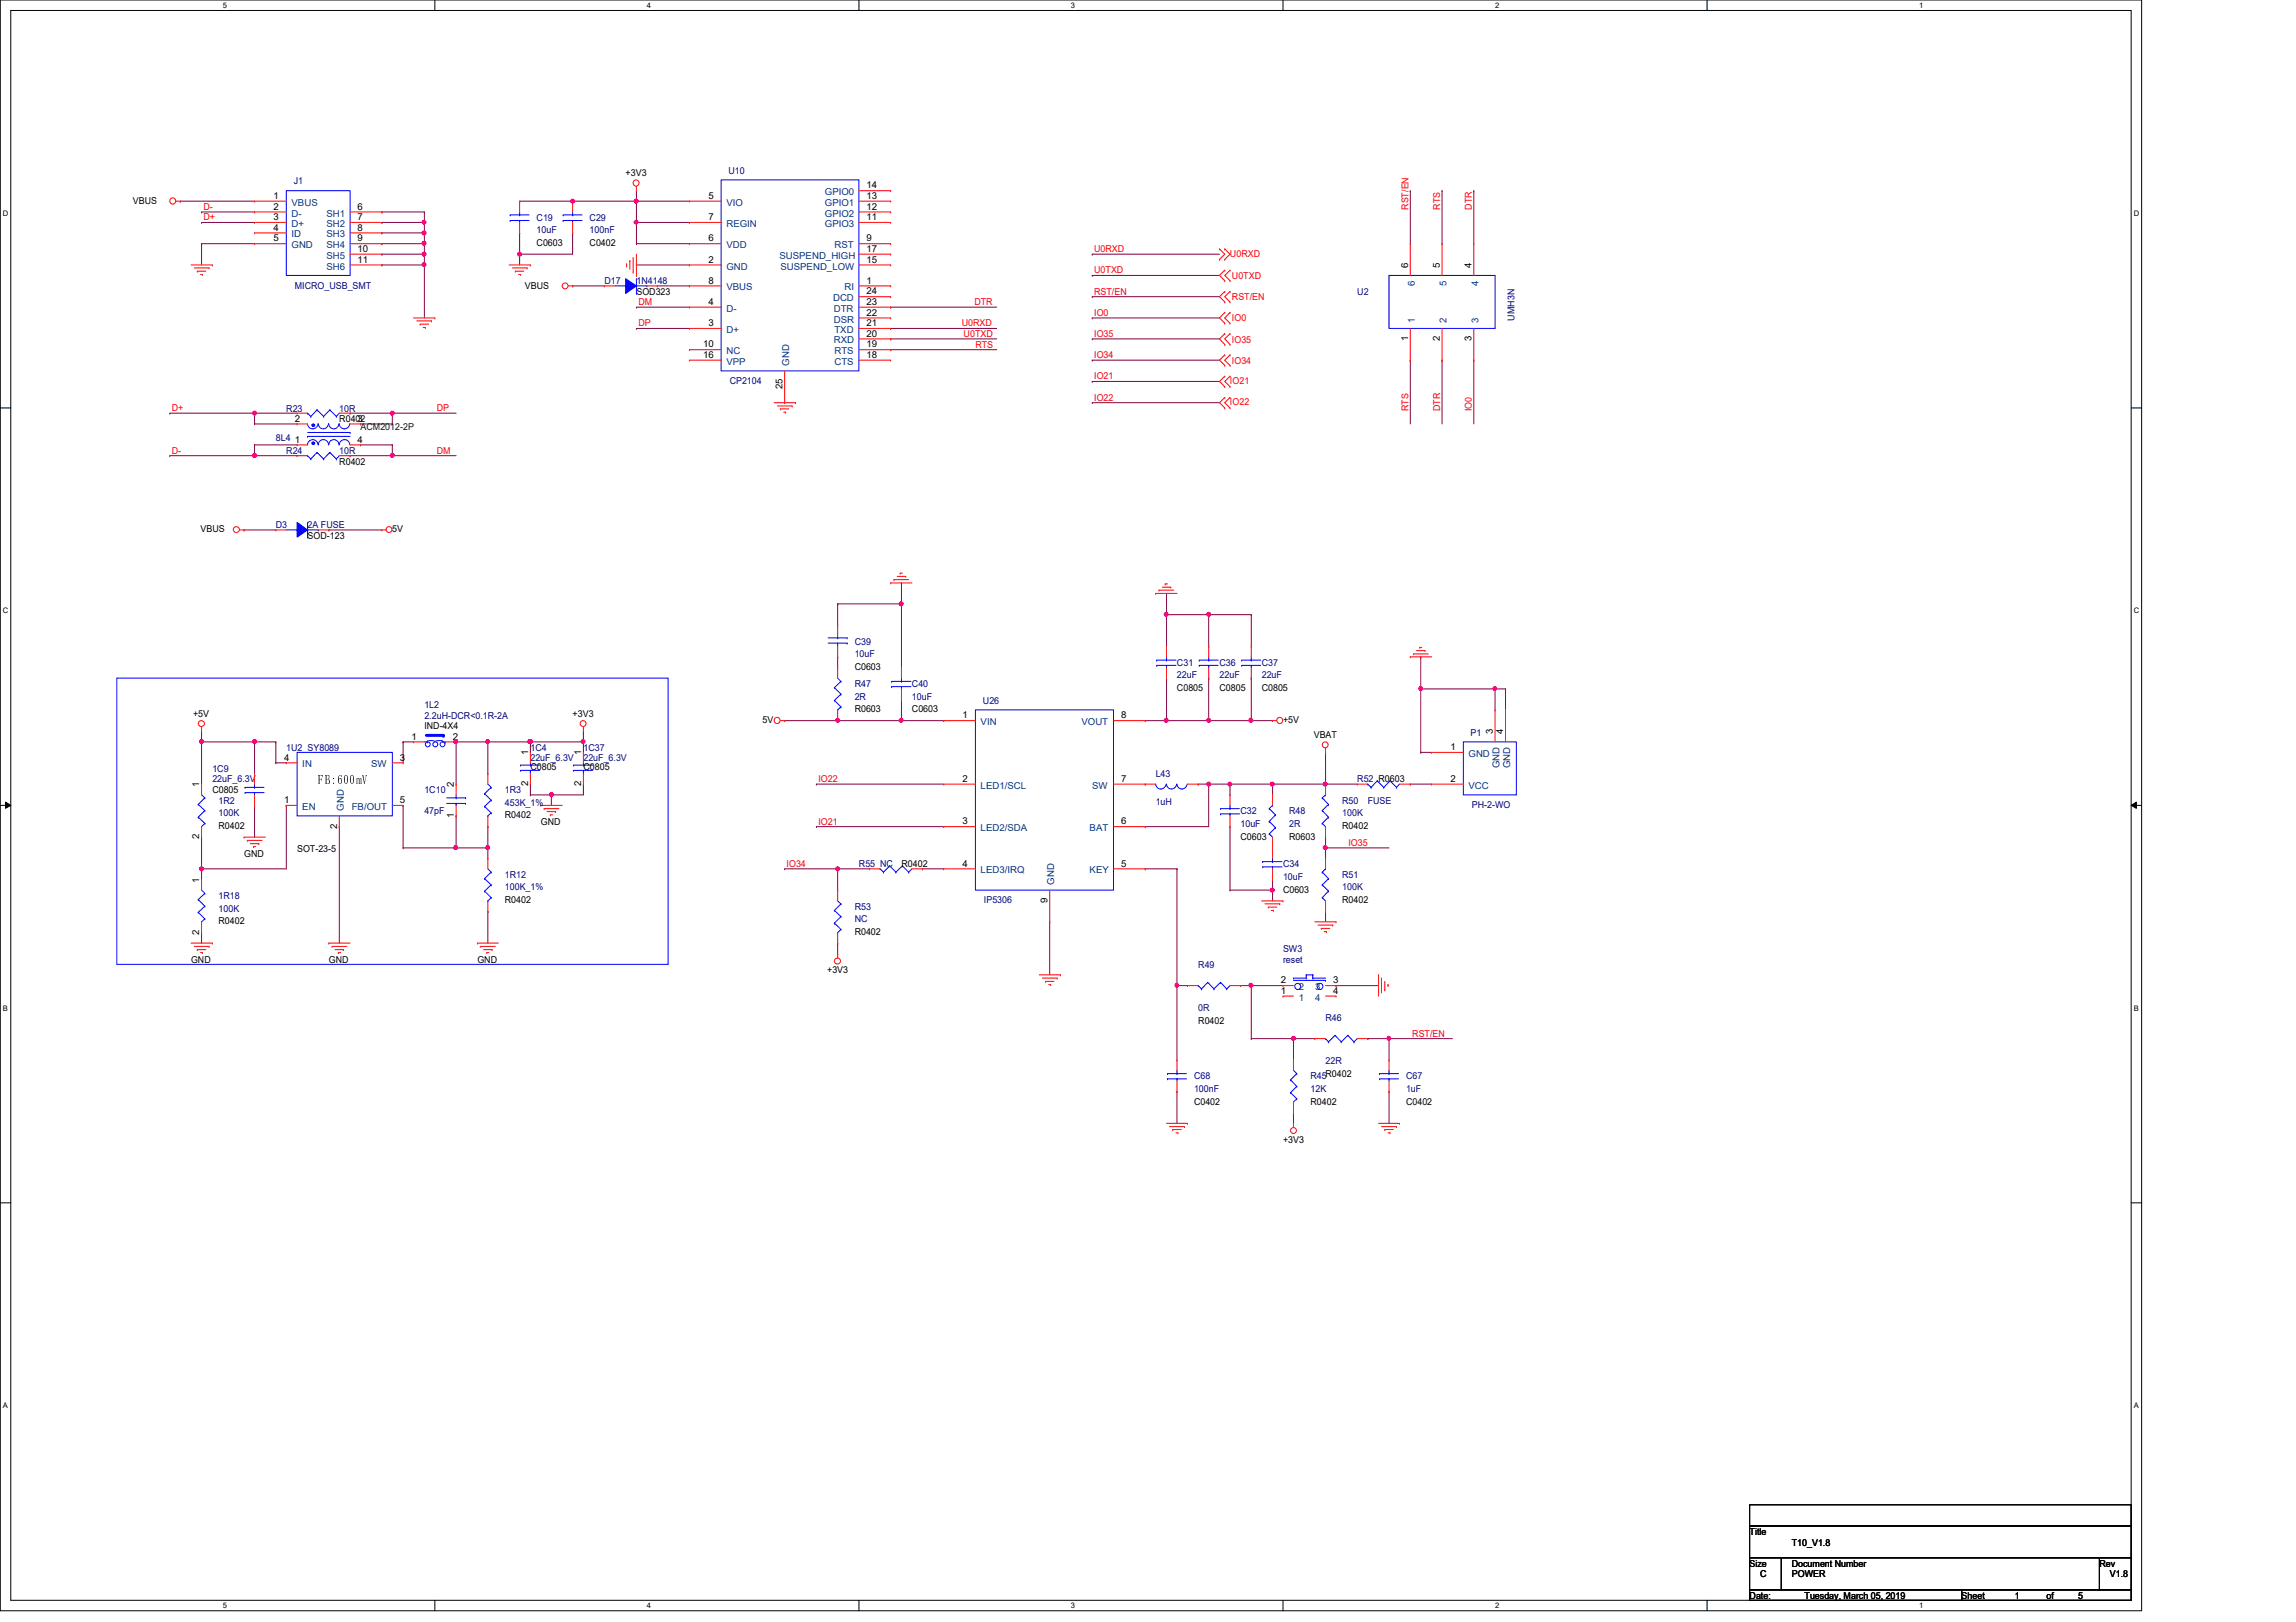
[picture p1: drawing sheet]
<svg xmlns="http://www.w3.org/2000/svg" width="297mm" height="210mm" viewBox="0 0 297 210" stroke-linecap="round" stroke-linejoin="round" font-family="sans-serif">
<defs><g id="words">
<text font-size="1.6" x="41.2" y="101.5">FB:600mV</text>
<g font-size="1.2" fill="#00007f">
<text x="38" y="23.9">J1</text>
<text x="94.2" y="22.5">U10</text>
<text x="69.4" y="28.6">C19</text>
<text x="76.3" y="28.6">C29</text>
<text x="69.4" y="30.2">10uF</text>
<text x="76.3" y="30.2">100nF</text>
<text x="38.1" y="37.3">MICRO_USB_SMT</text>
<text x="78.2" y="36.8">D17</text>
<text x="82.3" y="36.8">1N4148</text>
<text x="175.6" y="38.1">U2</text>
<text x="195.9" y="41.5" transform="rotate(-90 195.9 41.5)">UMH3N</text>
<text x="37" y="53.3">R23</text>
<text x="43.9" y="53.3">10R</text>
<text x="94.4" y="49.7">CP2104</text>
<text x="35.7" y="57.1">8L4</text>
<text x="37" y="58.7">R24</text>
<text x="43.9" y="58.7">10R</text>
<text x="35.7" y="68.3">D3</text>
<text x="39.8" y="68.3">2A FUSE</text>
<text x="110.6" y="83.4">C39</text>
<text x="110.6" y="85">10uF</text>
<text x="110.6" y="88.9">R47</text>
<text x="118" y="88.9">C40</text>
<text x="152.3" y="86.1">C31</text>
<text x="152.3" y="87.8">22uF</text>
<text x="157.8" y="86.1">C36</text>
<text x="157.8" y="87.8">22uF</text>
<text x="163.2" y="86.1">C37</text>
<text x="163.2" y="87.8">22uF</text>
<text x="54.9" y="91.7">1L2</text>
<text x="54.9" y="93">2.2uH-DCR&lt;0.1R-2A</text>
<text x="110.6" y="90.6">2R</text>
<text x="118" y="90.6">10uF</text>
<text x="127.2" y="91.1">U26</text>
<text x="190.2" y="95.2">P1</text>
<text x="27.5" y="99.9">1C9</text>
<text x="27.5" y="101.3">22uF_6.3V</text>
<text x="37" y="97.2">1U2 SY8089</text>
<text x="68.6" y="97.2">1C4</text>
<text x="68.6" y="98.5">22uF_6.3V</text>
<text x="75.5" y="97.2">1C37</text>
<text x="75.5" y="98.5">22uF_6.3V</text>
<text x="149.5" y="100.6">L43</text>
<text x="175.6" y="101.3">R52 R0603</text>
<text x="28.3" y="104">1R2</text>
<text x="28.3" y="105.6">100K</text>
<text x="54.9" y="102.6">1C10</text>
<text x="54.9" y="105.4">47pF</text>
<text x="65.3" y="102.6">1R3</text>
<text x="65.3" y="104.3">453K_1%</text>
<text x="149.5" y="104.1">1uH</text>
<text x="160.5" y="105.4">C32</text>
<text x="160.5" y="107">10uF</text>
<text x="166.8" y="105.4">R48</text>
<text x="166.8" y="107">2R</text>
<text x="173.6" y="104">R50</text>
<text x="173.6" y="105.6">100K</text>
<text x="177" y="104">FUSE</text>
<text x="190.4" y="104.6">PH-2-WO</text>
<text x="65.3" y="113.6">1R12</text>
<text x="111.1" y="112.2">R55 NC</text>
<text x="166" y="112.2">C34</text>
<text x="166" y="113.9">10uF</text>
<text x="173.6" y="113.6">R51</text>
<text x="28.3" y="116.3">1R18</text>
<text x="28.3" y="118">100K</text>
<text x="65.3" y="115.2">100K_1%</text>
<text x="110.6" y="117.7">R53</text>
<text x="110.6" y="119.3">NC</text>
<text x="127.3" y="116.9">IP5306</text>
<text x="173.6" y="115.2">100K</text>
<text x="155" y="125.3">R49</text>
<text x="166" y="124.6">reset</text>
<text x="166" y="123.2">SW3</text>
<text x="155" y="130.9">0R</text>
<text x="171.5" y="132.1">R46</text>
<text x="171.5" y="137.8">22R</text>
<text x="154.5" y="139.7">C68</text>
<text x="154.5" y="141.3">100nF</text>
<text x="169.5" y="139.7">R45R0402</text>
<text x="169.5" y="141.3">12K</text>
<text x="181.9" y="139.7">C67</text>
<text x="181.9" y="141.3">1uF</text>
</g>
<g font-size="1.2">
<text x="80.9" y="22.8">+3V3</text>
<text x="17.2" y="26.4">VBUS</text>
<text x="35.4" y="25.7">1</text>
<text x="35.4" y="27.1">2</text>
<text x="35.4" y="28.5">3</text>
<text x="35.4" y="29.8">4</text>
<text x="46.3" y="27.1">6</text>
<text x="46.3" y="28.5">7</text>
<text x="46.3" y="29.8">8</text>
<text x="91.6" y="25.7">5</text>
<text x="91.6" y="28.5">7</text>
<text x="112.1" y="24.4">14</text>
<text x="112.1" y="25.7">13</text>
<text x="112.1" y="27.1">12</text>
<text x="112.1" y="28.5">11</text>
<text x="35.4" y="31.2">5</text>
<text x="46.3" y="31.2">9</text>
<text x="46.3" y="32.6">10</text>
<text x="46.3" y="34">11</text>
<text x="69.4" y="31.8">C0603</text>
<text x="76.3" y="31.8">C0402</text>
<text x="91.6" y="31.2">6</text>
<text x="91.6" y="34">2</text>
<text x="112.1" y="31.2">9</text>
<text x="112.1" y="32.6">17</text>
<text x="112.1" y="34">15</text>
<text x="182.2" y="34.7" transform="rotate(-90 182.2 34.7)">6</text>
<text x="186.3" y="34.7" transform="rotate(-90 186.3 34.7)">5</text>
<text x="190.4" y="34.7" transform="rotate(-90 190.4 34.7)">4</text>
<text x="67.9" y="37.3">VBUS</text>
<text x="82.3" y="38.1">SOD323</text>
<text x="91.6" y="36.7">8</text>
<text x="91.6" y="39.5">4</text>
<text x="112.1" y="36.7">1</text>
<text x="112.1" y="38.1">24</text>
<text x="112.1" y="39.5">23</text>
<text x="112.1" y="40.9">22</text>
<text x="91" y="46.3">16</text>
<text x="91" y="45">10</text>
<text x="91.6" y="42.2">3</text>
<text x="112.1" y="42.2">21</text>
<text x="112.1" y="43.6">20</text>
<text x="112.1" y="45">19</text>
<text x="112.1" y="46.3">18</text>
<text x="182.2" y="44.2" transform="rotate(-90 182.2 44.2)">1</text>
<text x="186.3" y="44.2" transform="rotate(-90 186.3 44.2)">2</text>
<text x="190.4" y="44.2" transform="rotate(-90 190.4 44.2)">3</text>
<text x="101.2" y="50.3" transform="rotate(-90 101.2 50.3)">25</text>
<text x="38.1" y="57.3">1</text>
<text x="38.1" y="54.6">2</text>
<text x="43.9" y="54.6">R0402</text>
<text x="46.3" y="57.3">4</text>
<text x="46.3" y="54.6">3</text>
<text x="43.9" y="60.1">R0402</text>
<text x="25.9" y="68.9">VBUS</text>
<text x="39.8" y="69.7">SOD-123</text>
<text x="50.8" y="68.9">5V</text>
<text x="110.6" y="86.7">C0603</text>
<text x="152.3" y="89.5">C0805</text>
<text x="157.8" y="89.5">C0805</text>
<text x="163.2" y="89.5">C0805</text>
<text x="25" y="92.8">+5V</text>
<text x="53.3" y="95.7">1</text>
<text x="54.9" y="94.4">IND-4X4</text>
<text x="58.6" y="95.7">2</text>
<text x="74.1" y="92.8">+3V3</text>
<text x="98.6" y="93.6">5V</text>
<text x="110.6" y="92.2">R0603</text>
<text x="118" y="92.2">C0603</text>
<text x="124.5" y="93">1</text>
<text x="145" y="93">8</text>
<text x="166" y="93.6">+5V</text>
<text x="170" y="95.5">VBAT</text>
<text x="193.1" y="95" transform="rotate(-90 193.1 95)">3</text>
<text x="194.5" y="95" transform="rotate(-90 194.5 95)">4</text>
<text x="25.8" y="101.9" transform="rotate(-90 25.8 101.9)">1</text>
<text x="36.8" y="98.4">4</text>
<text x="51.7" y="98.4">3</text>
<text x="58.7" y="101.9" transform="rotate(-90 58.7 101.9)">2</text>
<text x="68.3" y="101.8" transform="rotate(-90 68.3 101.8)">2</text>
<text x="68.3" y="97.7" transform="rotate(-90 68.3 97.7)">1</text>
<text x="68.6" y="99.6">C0805</text>
<text x="75.2" y="101.8" transform="rotate(-90 75.2 101.8)">2</text>
<text x="75.2" y="97.7" transform="rotate(-90 75.2 97.7)">1</text>
<text x="75.5" y="99.6">C0805</text>
<text x="124.5" y="101.2">2</text>
<text x="145" y="101.2">7</text>
<text x="187.7" y="97.1">1</text>
<text x="187.7" y="101.2">2</text>
<text x="27.5" y="102.6">C0805</text>
<text x="28.3" y="107.3">R0402</text>
<text x="36.8" y="103.9">1</text>
<text x="43.6" y="107.2" transform="rotate(-90 43.6 107.2)">2</text>
<text x="51.7" y="103.9">5</text>
<text x="58.7" y="105.9" transform="rotate(-90 58.7 105.9)">1</text>
<text x="65.3" y="105.9">R0402</text>
<text x="70" y="106.7">GND</text>
<text x="124.5" y="106.7">3</text>
<text x="145" y="106.7">6</text>
<text x="173.6" y="107.3">R0402</text>
<text x="25.8" y="108.6" transform="rotate(-90 25.8 108.6)">2</text>
<text x="31.6" y="110.9">GND</text>
<text x="38.4" y="110.3">SOT-23-5</text>
<text x="116.6" y="112.2">R0402</text>
<text x="124.5" y="112.1">4</text>
<text x="145" y="112.1">5</text>
<text x="160.5" y="108.7">C0603</text>
<text x="166.8" y="108.7">R0603</text>
<text x="25.8" y="114.2" transform="rotate(-90 25.8 114.2)">1</text>
<text x="28.3" y="119.6">R0402</text>
<text x="65.3" y="116.9">R0402</text>
<text x="135.5" y="116.8" transform="rotate(-90 135.5 116.8)">9</text>
<text x="166" y="115.5">C0603</text>
<text x="173.6" y="116.9">R0402</text>
<text x="24.7" y="124.6">GND</text>
<text x="25.8" y="120.9" transform="rotate(-90 25.8 120.9)">2</text>
<text x="42.5" y="124.6">GND</text>
<text x="61.8" y="124.6">GND</text>
<text x="107" y="125.9">+3V3</text>
<text x="110.6" y="121">R0402</text>
<text x="165.7" y="128.6">1</text>
<text x="165.7" y="127.3">2</text>
<text x="172.5" y="127.3">3</text>
<text x="172.5" y="128.6">4</text>
<text x="155" y="132.5">R0402</text>
<text x="154.5" y="143">C0402</text>
<text x="169.5" y="143">R0402</text>
<text x="181.9" y="143">C0402</text>
<text x="166" y="147.9">+3V3</text>
<text x="226.4" y="198.6">Title</text>
<text x="226.4" y="202.7">Size</text>
<text x="231.8" y="202.7">Document Number</text>
<text x="231.8" y="200">T10_V1.8</text>
<text x="271.6" y="202.7">Rev</text>
<text x="226.4" y="206.9">Date:</text>
<text x="227.7" y="204.1">C</text>
<text x="231.8" y="204.1">POWER</text>
<text x="233.5" y="206.9">Tuesday, March 05, 2019</text>
<text x="253.8" y="206.9">Sheet</text>
<text x="260.6" y="206.9">1</text>
<text x="264.7" y="206.9">of</text>
<text x="268.9" y="206.9">5</text>
<text x="273" y="204.1">V1.8</text>
</g>
<g font-size="1.2" fill="#f00">
<text x="26.3" y="28.5">D+</text>
<text x="26.3" y="27.2">D-</text>
<text x="182.2" y="27.2" transform="rotate(-90 182.2 27.2)">RST/EN</text>
<text x="186.3" y="27.2" transform="rotate(-90 186.3 27.2)">RTS</text>
<text x="190.4" y="27.2" transform="rotate(-90 190.4 27.2)">DTR</text>
<text x="141.6" y="35.4">U0TXD</text>
<text x="141.6" y="32.6">U0RXD</text>
<text x="159.1" y="33.2">U0RXD</text>
<text x="82.6" y="39.5">DM</text>
<text x="126.1" y="39.5">DTR</text>
<text x="141.6" y="38.1">RST/EN</text>
<text x="141.6" y="40.9">IO0</text>
<text x="159.4" y="41.6">IO0</text>
<text x="159.4" y="38.9">RST/EN</text>
<text x="159.4" y="36.1">U0TXD</text>
<text x="82.6" y="42.2">DP</text>
<text x="124.4" y="42.2">U0RXD</text>
<text x="124.7" y="43.6">U0TXD</text>
<text x="126.2" y="45">RTS</text>
<text x="141.6" y="43.6">IO35</text>
<text x="141.6" y="46.4">IO34</text>
<text x="159.4" y="44.3">IO35</text>
<text x="159.4" y="47.1">IO34</text>
<text x="22.2" y="53.2">D+</text>
<text x="56.5" y="53.2">DP</text>
<text x="141.6" y="49.1">IO21</text>
<text x="141.6" y="51.9">IO22</text>
<text x="159.1" y="52.4">IO22</text>
<text x="159.1" y="49.7">IO21</text>
<text x="182.2" y="53.2" transform="rotate(-90 182.2 53.2)">RTS</text>
<text x="186.3" y="53.2" transform="rotate(-90 186.3 53.2)">DTR</text>
<text x="190.4" y="53.2" transform="rotate(-90 190.4 53.2)">IO0</text>
<text x="22.2" y="58.7">D-</text>
<text x="56.5" y="58.7">DM</text>
<text x="105.9" y="101.2">IO22</text>
<text x="105.9" y="106.7">IO21</text>
<text x="101.8" y="112.2">IO34</text>
<text x="174.5" y="109.5">IO35</text>
<text x="182.7" y="134.2">RST/EN</text>
</g>
<g font-size="1.2" fill="#003f7f">
<text x="37.7" y="26.6">VBUS</text>
<text x="37.7" y="28">D-</text>
<text x="37.7" y="29.4">D+</text>
<text x="42.2" y="28">SH1</text>
<text x="42.2" y="29.4">SH2</text>
<text x="94" y="26.6">VIO</text>
<text x="94" y="29.4">REGIN</text>
<text x="106.7" y="25.3">GPIO0</text>
<text x="106.7" y="26.6">GPIO1</text>
<text x="106.7" y="28">GPIO2</text>
<text x="106.7" y="29.4">GPIO3</text>
<text x="37.7" y="30.7">ID</text>
<text x="37.7" y="32.1">GND</text>
<text x="42.2" y="30.7">SH3</text>
<text x="42.2" y="32.1">SH4</text>
<text x="42.2" y="33.5">SH5</text>
<text x="42.2" y="34.9">SH6</text>
<text x="94" y="32.1">VDD</text>
<text x="94" y="34.9">GND</text>
<text x="100.8" y="33.5">SUSPEND_HIGH</text>
<text x="101" y="34.9">SUSPEND_LOW</text>
<text x="107.9" y="32.1">RST</text>
<text x="94" y="37.6">VBUS</text>
<text x="94" y="40.3">D-</text>
<text x="107.8" y="39">DCD</text>
<text x="107.9" y="40.3">DTR</text>
<text x="107.9" y="41.7">DSR</text>
<text x="109.3" y="37.6">RI</text>
<text x="183" y="41.8" transform="rotate(-90 183 41.8)">1</text>
<text x="183" y="37" transform="rotate(-90 183 37)">6</text>
<text x="187.2" y="41.8" transform="rotate(-90 187.2 41.8)">2</text>
<text x="187.2" y="37" transform="rotate(-90 187.2 37)">5</text>
<text x="191.3" y="41.8" transform="rotate(-90 191.3 41.8)">3</text>
<text x="191.3" y="37" transform="rotate(-90 191.3 37)">4</text>
<text x="94" y="43.1">D+</text>
<text x="94" y="47.2">VPP</text>
<text x="94" y="45.8">NC</text>
<text x="102.1" y="47.3" transform="rotate(-90 102.1 47.3)">GND</text>
<text x="107.9" y="44.4">RXD</text>
<text x="107.9" y="43.1">TXD</text>
<text x="107.9" y="45.8">RTS</text>
<text x="107.9" y="47.2">CTS</text>
<text x="126.9" y="93.9">VIN</text>
<text x="139.9" y="93.9">VOUT</text>
<text x="39.1" y="99.3">IN</text>
<text x="48" y="99.3">SW</text>
<text x="190" y="98">GND</text>
<text x="194" y="99.4" transform="rotate(-90 194 99.4)">GND</text>
<text x="195.4" y="99.4" transform="rotate(-90 195.4 99.4)">GND</text>
<text x="39.1" y="104.8">EN</text>
<text x="44.5" y="104.9" transform="rotate(-90 44.5 104.9)">GND</text>
<text x="45.5" y="104.8">FB/OUT</text>
<text x="126.9" y="102.1">LED1/SCL</text>
<text x="126.9" y="107.6">LED2/SDA</text>
<text x="141" y="107.6">BAT</text>
<text x="141.3" y="102.1">SW</text>
<text x="190" y="102.1">VCC</text>
<text x="126.9" y="113">LED3/IRQ</text>
<text x="141" y="113">KEY</text>
<text x="136.4" y="114.5" transform="rotate(-90 136.4 114.5)">GND</text>
<text x="168" y="129.5">1</text>
<text x="168" y="128.1">2</text>
<text x="170.1" y="128.1">3</text>
<text x="170.1" y="129.5">4</text>
</g>
<text font-size="1.2" fill="#003f00" x="46.6" y="55.7">ACM2012-2P</text>
<g font-size="1">
<text x="28.8" y="1">5</text>
<text x="83.7" y="1">4</text>
<text x="138.6" y="1">3</text>
<text x="193.4" y="1">2</text>
<text x="248.3" y="1">1</text>
<text x=".4" y="27.9">D</text>
<text x="276.1" y="27.9">D</text>
<text x=".4" y="79.4">C</text>
<text x="276.1" y="79.4">C</text>
<text x=".4" y="130.8">B</text>
<text x="276.1" y="130.8">B</text>
<text x=".4" y="182.2">A</text>
<text x="276.1" y="182.2">A</text>
<text x="28.8" y="208.1">5</text>
<text x="83.7" y="208.1">4</text>
<text x="138.6" y="208.1">3</text>
<text x="193.4" y="208.1">2</text>
<text x="248.3" y="208.1">1</text>
</g>
</g></defs>
<path d="M0 0h277.1v208.4h-277.1zM1.4 1.4h274.3v205.7h-274.3z" fill="none" stroke="#000" stroke-width=".13"/>
<g fill="#fff">
<path d="M28.8 .1h.6v1.1h-.6z"/>
<path d="M28.8 207.2h.6v1.1h-.6z"/>
</g>
<path d="M56.3 0v1.4M56.3 207.1v1.3" fill="none" stroke="#000" stroke-width=".13"/>
<g fill="#fff">
<path d="M83.7 .1h.5v1.1h-.5z"/>
<path d="M83.7 207.2h.5v1.1h-.5z"/>
</g>
<path d="M111.1 0v1.4M111.1 207.1v1.3" fill="none" stroke="#000" stroke-width=".13"/>
<g fill="#fff">
<path d="M138.6 .1h.5v1.1h-.5z"/>
<path d="M138.6 207.2h.5v1.1h-.5z"/>
</g>
<path d="M166 0v1.4M166 207.1v1.3" fill="none" stroke="#000" stroke-width=".13"/>
<g fill="#fff">
<path d="M193.4 .1h.6v1.1h-.6z"/>
<path d="M193.4 207.2h.6v1.1h-.6z"/>
</g>
<path d="M220.8 0v1.4M220.8 207.1v1.3" fill="none" stroke="#000" stroke-width=".13"/>
<g fill="#fff">
<path d="M248.3 .1h.5v1.1h-.5z"/>
<path d="M248.3 207.2h.5v1.1h-.5z"/>
<path d="M.4 27.1h.7v1.1h-.7z"/>
<path d="M276.1 27.1h.7v1.1h-.7z"/>
<path d="M.4 78.5h.7v1.1h-.7z"/>
<path d="M276.1 78.5h.7v1.1h-.7z"/>
</g>
<path d="M0 52.8h1.4M275.7 52.8h1.4" fill="none" stroke="#000" stroke-width=".13"/>
<g fill="#fff">
<path d="M.4 129.9h.6v1.1h-.6z"/>
<path d="M276.1 129.9h.6v1.1h-.6z"/>
</g>
<path d="M0 104.2h1.4M.7 103.8l.7 .4-.7 .4zM275.7 104.2l.7-.4v.8zM275.7 104.2h1.4" fill="none" stroke="#000" stroke-width=".13"/>
<path d="M.7 103.8l.7 .4-.7 .4zM275.7 104.2l.7-.4v.8z" fill="#000"/>
<g fill="#fff">
<path d="M.4 181.4h.6v1.1h-.6z"/>
<path d="M276.1 181.4h.6v1.1h-.6z"/>
</g>
<path d="M0 155.7h1.4M275.7 155.7h1.4" fill="none" stroke="#000" stroke-width=".13"/>
<path d="M15.1 87.8h71.3v37h-71.3z" fill="none" stroke="#00f" stroke-width=".13"/>
<path d="M49.4 27.4h.1M49.4 28.8h.1M49.4 27.4h5.5M49.4 28.8h5.5M54.9 28.8h.1M54.9 28.8v1.3" fill="none" stroke="#7f003f" stroke-width=".13"/>
<circle cx="54.9" cy="28.8" r=".25" fill="#f0f"/>
<circle cx="54.9" cy="28.8" r=".25" fill="none" stroke="#f0f" stroke-width=".13"/>
<path d="M49.4 30.1h.1M49.4 30.1h5.5M54.9 30.1h.1M54.9 30.1v1.4" fill="none" stroke="#7f003f" stroke-width=".13"/>
<circle cx="54.9" cy="30.1" r=".26" fill="#f0f"/>
<circle cx="54.9" cy="30.1" r=".26" fill="none" stroke="#f0f" stroke-width=".13"/>
<path d="M49.4 31.5h.1M49.4 31.5h5.5M54.9 34.3h.1M54.9 34.3v6.8" fill="none" stroke="#7f003f" stroke-width=".13"/>
<circle cx="54.9" cy="34.2" r=".26" fill="#f0f"/>
<circle cx="54.9" cy="34.2" r=".26" fill="none" stroke="#f0f" stroke-width=".13"/>
<path d="M49.4 32.9h.1M49.4 32.9h5.5" fill="none" stroke="#7f003f" stroke-width=".13"/>
<circle cx="54.9" cy="32.9" r=".26" fill="#f0f"/>
<circle cx="54.9" cy="32.9" r=".26" fill="none" stroke="#f0f" stroke-width=".13"/>
<g fill="none" stroke="#7f003f" stroke-width=".13">
<path d="M26.1 31.5h.1M26.1 28.8h.1M26.1 27.4h.1M26.1 31.5h6.8M26.1 31.5v2.8M26.1 28.8h6.8M26.1 27.4h6.8M49.4 34.3h.1M54.9 32.9h.1M54.9 31.5h.1M54.9 31.5v2.8h-5.5M182.5 24.7h.1"/>
<path d="M182.5 24.7v6.8M186.6 24.7h.1M186.6 24.7v6.8M190.7 24.7h.1M190.7 24.7v6.8M182.5 46.6h.1M182.5 46.6v8.3M186.6 46.6h.1M186.6 46.6v8.3M190.7 46.6h.1M190.7 46.6v8.3"/>
</g>
<circle cx="54.9" cy="31.5" r=".26" fill="#f0f"/>
<circle cx="54.9" cy="31.5" r=".26" fill="none" stroke="#f0f" stroke-width=".13"/>
<path d="M23.3 26h.1M23.3 26h9.6M54.9 27.4h.1M54.9 27.4v1.4M32.9 53.5h.1M32.9 53.5h5.5" fill="none" stroke="#7f003f" stroke-width=".13"/>
<circle cx="32.9" cy="53.5" r=".26" fill="#f0f"/>
<circle cx="32.9" cy="53.5" r=".26" fill="none" stroke="#f0f" stroke-width=".13"/>
<path d="M50.8 59h.1M50.8 59h8.2" fill="none" stroke="#7f003f" stroke-width=".13"/>
<circle cx="50.8" cy="58.9" r=".26" fill="#f0f"/>
<circle cx="50.8" cy="58.9" r=".26" fill="none" stroke="#f0f" stroke-width=".13"/>
<path d="M50.8 53.5h.1M50.8 53.5h8.2" fill="none" stroke="#7f003f" stroke-width=".13"/>
<circle cx="50.8" cy="53.5" r=".26" fill="#f0f"/>
<circle cx="50.8" cy="53.5" r=".26" fill="none" stroke="#f0f" stroke-width=".13"/>
<g fill="none" stroke="#7f003f" stroke-width=".13">
<path d="M32.9 54.9h.1M32.9 57.6h.1M32.9 59h.1M32.9 54.9h5.5M32.9 57.6h5.5M32.9 59h5.5M45.3 53.5h.1M45.3 53.5h5.5M46.6 54.9h.1M46.6 57.6h.1M46.6 57.6h4.2M50.8 53.5h.1"/>
<path d="M50.8 57.6h.1M50.8 53.5v1.4h-4.2M50.8 57.6v1.4"/>
</g>
<circle cx="32.9" cy="58.9" r=".26" fill="#f0f"/>
<circle cx="32.9" cy="58.9" r=".26" fill="none" stroke="#f0f" stroke-width=".13"/>
<g fill="none" stroke="#7f003f" stroke-width=".13">
<path d="M82.3 34.3h.1M82.3 39.8h.1M82.3 24.7h.1M82.3 31.5h.1M82.3 28.8h.1M82.3 34.3h6.9M82.3 39.8h6.9M82.3 24.7v1.3M82.3 31.5h6.9M82.3 28.8h6.9M115.2 39.8h.1M115.2 39.8h13.7"/>
<path d="M22 59h.1M22 53.5h.1M22 53.5h10.9M32.9 53.5h.1M32.9 57.6h.1M32.9 57.6v1.4h-10.9M32.9 53.5v1.4M45.3 59h.1M45.3 59h5.5M82.3 42.5h.1M82.3 42.5h6.9M115.2 42.5h.1"/>
<path d="M115.2 43.9h.1M115.2 45.3h.1M115.2 42.5h13.7M115.2 43.9h13.7M115.2 45.3h13.7"/>
</g>
<circle cx="82.3" cy="28.8" r=".25" fill="#f0f"/>
<circle cx="82.3" cy="28.8" r=".25" fill="none" stroke="#f0f" stroke-width=".13"/>
<path d="M82.3 28.8h.1M82.3 26h.1M82.3 26v5.5M82.3 26h6.9" fill="none" stroke="#7f003f" stroke-width=".13"/>
<circle cx="82.3" cy="26" r=".26" fill="#f0f"/>
<circle cx="82.3" cy="26" r=".26" fill="none" stroke="#f0f" stroke-width=".13"/>
<path d="M74.1 26h.1M74.1 26h8.2" fill="none" stroke="#7f003f" stroke-width=".13"/>
<circle cx="74.1" cy="26" r=".26" fill="#f0f"/>
<circle cx="74.1" cy="26" r=".26" fill="none" stroke="#f0f" stroke-width=".13"/>
<path d="M67.2 30.1h.1M67.2 32.9h.1M67.2 30.1v2.8M74.1 30.1h.1M74.1 30.1v2.8h-6.9" fill="none" stroke="#7f003f" stroke-width=".13"/>
<circle cx="67.2" cy="32.9" r=".26" fill="#f0f"/>
<circle cx="67.2" cy="32.9" r=".26" fill="none" stroke="#f0f" stroke-width=".13"/>
<g fill="none" stroke="#7f003f" stroke-width=".13">
<path d="M67.2 32.9h.1M67.2 26h.1M67.2 32.9v1.4M67.2 26h6.9M141.3 35.6h.1M141.3 32.9h.1M141.3 38.4h.1M141.3 35.6h16.5M141.3 32.9h16.5M141.3 38.4h16.5M141.3 41.1h.1M141.3 41.1h16.5"/>
<path d="M167.3 134.4h.1M167.3 134.4h2.8M167.3 144h.1M167.3 144v1.4M179.7 141.3h.1M179.7 141.3v4.1"/>
</g>
<circle cx="167.3" cy="134.4" r=".26" fill="#f0f"/>
<circle cx="167.3" cy="134.4" r=".26" fill="none" stroke="#f0f" stroke-width=".13"/>
<path d="M179.7 134.4h.1M179.7 134.4h8.2" fill="none" stroke="#7f003f" stroke-width=".13"/>
<path d="M179.5 134.2l.2-.1 .2 .1-.1 .3-.1 .1-.2-.1z" fill-rule="evenodd" fill="#f0f"/>
<path d="M179.5 134.2l.2-.1 .2 .1-.1 .3-.1 .1-.2-.1z" fill="none" stroke="#f0f" stroke-width=".13"/>
<path d="M161.9 127.6h.1M161.9 127.6v6.8" fill="none" stroke="#7f003f" stroke-width=".13"/>
<circle cx="161.8" cy="127.5" r=".26" fill="#f0f"/>
<circle cx="161.8" cy="127.5" r=".26" fill="none" stroke="#f0f" stroke-width=".13"/>
<g fill="none" stroke="#7f003f" stroke-width=".13">
<path d="M152.3 127.6h.1M152.3 127.6v9.6M161.9 127.6h.1M161.9 134.4h.1M161.9 127.6h4.1M161.9 134.4h5.4M167.3 134.4h.1M167.3 134.4v2.8M176.9 134.4h.1M176.9 134.4h2.8M179.7 134.4h.1M179.7 134.4v2.8"/>
<path d="M152.3 141.3h.1M152.3 141.3v4.1"/>
</g>
<path d="M152.1 127.3h.1l.2 .1v.3l-.2 .1-.1-.1z" fill-rule="evenodd" fill="#f0f"/>
<path d="M152.1 127.3h.1l.2 .1v.3l-.2 .1-.1-.1z" fill="none" stroke="#f0f" stroke-width=".13"/>
<path d="M150.9 79.5h.1M150.9 79.5v4.2M150.9 79.5h5.5M148.2 93.3h.1M150.9 87.8h.1M150.9 87.8v5.5h-2.7M156.4 87.8h.1M156.4 87.8v5.5M183.8 89.2h.1M183.8 89.2v8.2M135.8 119.3h.1M135.8 119.3v6.9" fill="none" stroke="#7f003f" stroke-width=".13"/>
<circle cx="156.4" cy="79.5" r=".26" fill="#f0f"/>
<circle cx="156.4" cy="79.5" r=".26" fill="none" stroke="#f0f" stroke-width=".13"/>
<circle cx="150.9" cy="79.5" r=".26" fill="#f0f"/>
<circle cx="150.9" cy="79.5" r=".26" fill="none" stroke="#f0f" stroke-width=".13"/>
<path d="M150.9 76.8h.1M150.9 76.8v2.7M156.4 79.5h.1M156.4 79.5v4.2M159.1 101.5h.1M159.1 101.5h5.5M164.6 101.5h.1M164.6 101.5v1.4" fill="none" stroke="#7f003f" stroke-width=".13"/>
<path d="M158.9 101.3l.2-.1 .2 .1v.3l-.2 .1-.2-.1z" fill-rule="evenodd" fill="#f0f"/>
<path d="M158.9 101.3l.2-.1 .2 .1v.3l-.2 .1-.2-.1z" fill="none" stroke="#f0f" stroke-width=".13"/>
<path d="M148.2 107h.1M156.4 101.5h.1M156.4 101.5h2.7M156.4 101.5v5.5h-8.2M159.1 101.5h.1M159.1 107h.1M159.1 101.5v1.4M159.1 107v8.2" fill="none" stroke="#7f003f" stroke-width=".13"/>
<circle cx="156.4" cy="101.5" r=".26" fill="#f0f"/>
<circle cx="156.4" cy="101.5" r=".26" fill="none" stroke="#f0f" stroke-width=".13"/>
<g fill="none" stroke="#7f003f" stroke-width=".13">
<path d="M150.9 93.3h.1M150.9 93.3h5.5M183.8 97.4h.1M183.8 97.4h1.4M148.2 112.4h.1M148.2 112.4h4.1M152.3 112.4h.1M152.3 112.4v15.2M155 101.5h.1M155 101.5h1.4M164.6 115.2h.1M164.6 115.2v1.4"/>
<path d="M152.3 127.6h.1M152.3 127.6h1.3M172.8 127.6h.1M172.8 127.6h5.5"/>
</g>
<circle cx="150.9" cy="93.2" r=".26" fill="#f0f"/>
<circle cx="150.9" cy="93.2" r=".26" fill="none" stroke="#f0f" stroke-width=".13"/>
<path d="M161.9 93.3h.1M161.9 93.3h2.7" fill="none" stroke="#7f003f" stroke-width=".13"/>
<circle cx="161.8" cy="93.2" r=".26" fill="#f0f"/>
<circle cx="161.8" cy="93.2" r=".26" fill="none" stroke="#f0f" stroke-width=".13"/>
<path d="M171.5 97.4h.1M171.5 97.4v4.1M183.8 89.2h.1M183.8 89.2h9.6M193.4 89.2h.1M193.4 89.2v2.7" fill="none" stroke="#7f003f" stroke-width=".13"/>
<path d="M193.2 88.9h.2l.2 .1-.1 .3-.1 .1-.2-.1z" fill-rule="evenodd" fill="#f0f"/>
<path d="M193.2 88.9h.2l.2 .1-.1 .3-.1 .1-.2-.1z" fill="none" stroke="#f0f" stroke-width=".13"/>
<circle cx="183.8" cy="89.1" r=".26" fill="#f0f"/>
<circle cx="183.8" cy="89.1" r=".26" fill="none" stroke="#f0f" stroke-width=".13"/>
<g fill="none" stroke="#7f003f" stroke-width=".13">
<path d="M31.6 68.6h.1M31.6 68.6h4.1M183.8 85h.1M183.8 85v4.2M193.4 89.2h.1M193.4 89.2h1.4M194.8 89.2h.1M194.8 89.2v2.7M171.5 108.3h.1M171.5 117.9h.1M171.5 109.7h.1M171.5 108.3v1.4"/>
<path d="M171.5 117.9v1.4M171.5 109.7h8.2"/>
</g>
<circle cx="171.4" cy="109.7" r=".26" fill="#f0f"/>
<circle cx="171.4" cy="109.7" r=".26" fill="none" stroke="#f0f" stroke-width=".13"/>
<path d="M141.3 43.9h.1M141.3 43.9h16.5M159.1 115.2h.1M159.1 115.2h5.5M171.5 109.7h.1M171.5 109.7v1.4M160.5 127.6h.1M160.5 127.6h1.4" fill="none" stroke="#7f003f" stroke-width=".13"/>
<circle cx="164.6" cy="115.2" r=".26" fill="#f0f"/>
<circle cx="164.6" cy="115.2" r=".26" fill="none" stroke="#f0f" stroke-width=".13"/>
<path d="M42.5 68.6h.1M42.5 68.6h6.9M108.4 112.4h.1M108.4 112.4h4.1M119.3 112.4h.1M119.3 112.4h2.8M164.6 113.8h.1M164.6 113.8v1.4" fill="none" stroke="#7f003f" stroke-width=".13"/>
<circle cx="108.4" cy="112.4" r=".26" fill="#f0f"/>
<circle cx="108.4" cy="112.4" r=".26" fill="none" stroke="#f0f" stroke-width=".13"/>
<path d="M116.6 93.3h.1M116.6 93.3h5.5M105.6 101.5h.1M105.6 107h.1M105.6 101.5h16.5M105.6 107h16.5" fill="none" stroke="#7f003f" stroke-width=".13"/>
<circle cx="116.6" cy="93.2" r=".26" fill="#f0f"/>
<circle cx="116.6" cy="93.2" r=".26" fill="none" stroke="#f0f" stroke-width=".13"/>
<path d="M101.5 93.3h.1M108.4 93.3h.1M116.6 90.5h.1M116.6 90.5v2.8h-15.1" fill="none" stroke="#7f003f" stroke-width=".13"/>
<circle cx="108.4" cy="93.2" r=".26" fill="#f0f"/>
<circle cx="108.4" cy="93.2" r=".26" fill="none" stroke="#f0f" stroke-width=".13"/>
<path d="M116.6 78.1h.1M116.6 78.1v8.3" fill="none" stroke="#7f003f" stroke-width=".13"/>
<circle cx="116.6" cy="78.1" r=".26" fill="#f0f"/>
<circle cx="116.6" cy="78.1" r=".26" fill="none" stroke="#f0f" stroke-width=".13"/>
<g fill="none" stroke="#7f003f" stroke-width=".13">
<path d="M108.4 78.1h.1M108.4 78.1v2.8M116.6 75.4h.1M116.6 75.4v2.7h-8.2M156.4 79.5h.1M156.4 79.5h5.5M161.9 79.5h.1M161.9 79.5v4.2M108.4 85h.1M108.4 85v1.4M161.9 87.8h.1M161.9 87.8v5.5"/>
<path d="M171.5 101.5h.1M171.5 101.5h4.1M182.5 101.5h.1M182.5 101.5h2.7"/>
</g>
<circle cx="171.4" cy="101.5" r=".26" fill="#f0f"/>
<circle cx="171.4" cy="101.5" r=".26" fill="none" stroke="#f0f" stroke-width=".13"/>
<path d="M164.6 101.5h.1M164.6 101.5h6.9" fill="none" stroke="#7f003f" stroke-width=".13"/>
<circle cx="164.6" cy="101.5" r=".26" fill="#f0f"/>
<circle cx="164.6" cy="101.5" r=".26" fill="none" stroke="#f0f" stroke-width=".13"/>
<path d="M141.3 49.4h.1M141.3 52.1h.1M141.3 46.6h.1M141.3 49.4h16.5M141.3 52.1h16.5M141.3 46.6h16.5M32.9 96h.1M32.9 96h2.8M75.5 94.6h.1M75.5 94.6v1.4" fill="none" stroke="#7f003f" stroke-width=".13"/>
<circle cx="32.9" cy="96" r=".26" fill="#f0f"/>
<circle cx="32.9" cy="96" r=".26" fill="none" stroke="#f0f" stroke-width=".13"/>
<path d="M26.1 112.4h.1M37 104.2h.1M37 104.2v8.2h-10.9" fill="none" stroke="#7f003f" stroke-width=".13"/>
<circle cx="26.1" cy="112.4" r=".26" fill="#f0f"/>
<circle cx="26.1" cy="112.4" r=".26" fill="none" stroke="#f0f" stroke-width=".13"/>
<g fill="none" stroke="#7f003f" stroke-width=".13">
<path d="M26.1 96h.1M26.1 96v5.5M32.9 96h.1M32.9 96v4.1M35.7 96h.1M35.7 98.7h.1M35.7 96v2.7M35.7 98.7h1.3M52.2 96h.1M52.2 96v2.7M52.2 96h1.3M63.1 96h.1"/>
<path d="M63.1 96h5.5M32.9 104.2h.1M32.9 104.2v4.1M43.9 107h.1M43.9 107v15M52.2 104.2h.1M52.2 104.2v5.5"/>
</g>
<circle cx="68.6" cy="96" r=".26" fill="#f0f"/>
<circle cx="68.6" cy="96" r=".26" fill="none" stroke="#f0f" stroke-width=".13"/>
<path d="M62.9 95.8l.2-.1 .2 .1-.1 .3-.1 .1-.2-.1z" fill-rule="evenodd" fill="#f0f"/>
<path d="M62.9 95.8l.2-.1 .2 .1-.1 .3-.1 .1-.2-.1z" fill="none" stroke="#f0f" stroke-width=".13"/>
<path d="M68.6 96h.1M68.6 96h6.9" fill="none" stroke="#7f003f" stroke-width=".13"/>
<circle cx="75.4" cy="96" r=".26" fill="#f0f"/>
<circle cx="75.4" cy="96" r=".26" fill="none" stroke="#f0f" stroke-width=".13"/>
<circle cx="68.6" cy="96" r=".26" fill="#f0f"/>
<circle cx="68.6" cy="96" r=".26" fill="none" stroke="#f0f" stroke-width=".13"/>
<path d="M59 96h.1M59 96h4.1M63.1 96h.1M63.1 96v4.1M75.5 96h.1M75.5 96v1.4M63.1 109.7h.1M63.1 109.7v1.4M68.6 102.9h.1M68.6 102.9h6.9M71.3 102.9h.1" fill="none" stroke="#7f003f" stroke-width=".13"/>
<circle cx="71.3" cy="102.8" r=".26" fill="#f0f"/>
<circle cx="71.3" cy="102.8" r=".26" fill="none" stroke="#f0f" stroke-width=".13"/>
<path d="M59 109.7h.1M59 109.7h4.1M63.1 117.9h.1M63.1 117.9v4.1" fill="none" stroke="#7f003f" stroke-width=".13"/>
<path d="M62.9 109.5l.2-.1 .2 .1-.1 .4h-.1h-.2z" fill-rule="evenodd" fill="#f0f"/>
<path d="M62.9 109.5l.2-.1 .2 .1-.1 .4h-.1h-.2z" fill="none" stroke="#f0f" stroke-width=".13"/>
<circle cx="59" cy="109.7" r=".26" fill="#f0f"/>
<circle cx="59" cy="109.7" r=".26" fill="none" stroke="#f0f" stroke-width=".13"/>
<path d="M59 96h.1M59 96v5.5" fill="none" stroke="#7f003f" stroke-width=".13"/>
<circle cx="59" cy="96" r=".26" fill="#f0f"/>
<circle cx="59" cy="96" r=".26" fill="none" stroke="#f0f" stroke-width=".13"/>
<path d="M26.1 96h.1M26.1 96h6.8M52.2 109.7h.1M59 105.6h.1M59 105.6v4.1h-6.8M63.1 107h.1M63.1 107v2.7" fill="none" stroke="#7f003f" stroke-width=".13"/>
<circle cx="26.1" cy="96" r=".26" fill="#f0f"/>
<circle cx="26.1" cy="96" r=".26" fill="none" stroke="#f0f" stroke-width=".13"/>
<path d="M26.1 94.6h.1M26.1 94.6v1.4M68.6 96h.1M68.6 96v1.4M26.1 112.4h.1M26.1 112.4v1.4M75.5 101.5h.1M75.5 101.5v1.4" fill="none" stroke="#7f003f" stroke-width=".13"/>
<circle cx="68.6" cy="96" r=".26" fill="#f0f"/>
<circle cx="68.6" cy="96" r=".26" fill="none" stroke="#f0f" stroke-width=".13"/>
<path d="M156.4 93.3h.1M156.4 93.3h5.5M26.1 108.3h.1M26.1 108.3v4.1M68.6 101.5h.1M68.6 101.5v1.4M71.3 102.9h.1M71.3 102.9v1.3M26.1 120.7h.1M26.1 120.7v1.3" fill="none" stroke="#7f003f" stroke-width=".13"/>
<circle cx="156.4" cy="93.2" r=".26" fill="#f0f"/>
<circle cx="156.4" cy="93.2" r=".26" fill="none" stroke="#f0f" stroke-width=".13"/>
<path d="M74.1 37h.1M74.1 37h4.1M85 37h4.2M89.2 37h.1M101.5 112.4h.1M101.5 112.4h6.9M108.4 112.4h.1M108.4 112.4v2.8M108.4 122h.1M108.4 122v1.4" fill="none" stroke="#7f003f" stroke-width=".13"/>
<g fill="none" stroke="#f00" stroke-width=".13">
<path d="M22.8 26h.5M23.3 26h.1M24.7 34.3h2.8M25.1 34.7h1.9M25.5 35.1h.1M25.5 35.1h1.1M25.9 35.5h.3M26.2 35.5h.1M27 34.7h.1M27.5 34.3h.1M65.9 34.3h2.7M66.3 34.7h1.9"/>
<path d="M66.7 35.1h.1M66.7 35.1h1.1M67.1 35.5h.2M67.3 35.5h.1M68.2 34.7h.1M68.6 34.3h.1M73.5 37h.6M74.1 37h.1M81.1 34.4h.1M81.1 34.1v.3M81.5 33.7h.1M81.5 33.7v1.1"/>
<path d="M81.9 35.2h.1M81.9 33.3v1.9M82.3 35.6h.1M82.3 24.7h.1M82.3 24.1v.6M82.3 32.9v2.7M157.8 33.6h.1M157.8 32.2h.1M157.8 32.2l.7 .7-.7 .7M158.5 33.6h.1M158.5 32.2h.1M158.5 37.7h.1"/>
<path d="M158.5 39.1h.1M158.5 35h.1M158.5 36.3h.1M158.5 32.2l.6 .7-.6 .7M158.5 37.7l-.7 .7 .7 .7M158.5 35l-.7 .6 .7 .7M159.1 39.1h.1M159.1 37.7h.1M159.1 36.3h.1M159.1 35h.1M159.1 37.7l-.6 .7 .6 .7M159.1 35l-.6 .6 .6 .7"/>
<path d="M53.5 41.1h2.8M53.9 41.5h1.9M54.4 42h.1M54.4 42h1.1M54.7 42.4h.3M55 42.4h.1M55.8 41.5h.1M56.3 41.1h.1M100.2 52.1h2.7M100.6 52.5h1.9M101 52.9h.1M101 52.9h1.1"/>
<path d="M101.4 53.3h.2M101.6 53.3h.1M102.5 52.5h.1M102.9 52.1h.1M158.5 43.2h.1M158.5 44.6h.1M158.5 40.4h.1M158.5 41.8h.1M158.5 51.4h.1M158.5 52.8h.1M158.5 48.7h.1M158.5 50h.1"/>
<path d="M158.5 45.9h.1M158.5 47.3h.1M158.5 43.2l-.7 .7 .7 .7M158.5 40.4l-.7 .7 .7 .7M158.5 51.4l-.7 .7 .7 .7M158.5 48.7l-.7 .7 .7 .6M158.5 45.9l-.7 .7 .7 .7M159.1 44.6h.1M159.1 43.2h.1M159.1 41.8h.1M159.1 40.4h.1M159.1 52.8h.1"/>
<path d="M159.1 51.4h.1M159.1 50h.1M159.1 48.7h.1M159.1 47.3h.1M159.1 45.9h.1M159.1 43.2l-.6 .7 .6 .7M159.1 40.4l-.6 .7 .6 .7M159.1 51.4l-.6 .7 .6 .7M159.1 48.7l-.6 .7 .6 .6M159.1 45.9l-.6 .7 .6 .7M31 68.6h.6M31.6 68.6h.1"/>
<path d="M49.4 68.6h.1M49.4 68.6h.5M115.2 75.4h.1M115.2 75.4h2.8M115.7 75h.1M115.7 75h1.9M116.1 74.6h1.1M116.5 74.2h.1M116.5 74.2h.3M117.2 74.6h.1M149.5 76.8h.1M149.5 76.8h2.8"/>
<path d="M149.9 76.4h.1M149.9 76.4h1.9M150.4 76h1.1M150.7 75.6h.1M150.7 75.6h.3M151.5 76h.1M26.1 94.6h.1M26.1 94.1v.5M75.5 94.6h.1M75.5 97.4h.1M75.5 94.1v.5M75.5 97.4v1.3"/>
<path d="M101 93.3h.5M101.5 93.3h.1M164.6 93.3h.1M164.6 93.3h.6M171.5 97.4h.1M171.5 96.8v.6M182.5 85h.1M182.5 85h2.7M182.9 84.6h.1M182.9 84.6h1.9M183.3 84.2h1.1M183.7 83.8h.1"/>
<path d="M183.7 83.8h.2M184.4 84.2h.1M31.6 108.3h.1M31.6 108.3h2.7M32 108.8h.1M32 108.8h1.9M32.4 109.2h1.1M32.8 109.6h.1M32.8 109.6h.3M33.5 109.2h.1M70 104.2h.1M70 104.2h2.7"/>
<path d="M70.4 104.6h.1M70.4 104.6h1.9M70.8 105h1.1M71.2 105.5h.1M71.2 105.5h.3M71.9 105h.1M75.5 101.5h.1M75.5 100.1v1.4M108.4 115.2h.1M108.4 115.2v1.4M163.2 116.6h2.8M163.7 117h1.9"/>
<path d="M164.1 117.4h.1M164.1 117.4h1.1M164.5 117.8h.3M164.8 117.8h.1M165.6 117h.1M166 116.6h.1M170.1 119.3h2.7M170.5 119.7h1.9M172.4 119.7h.1M172.8 119.3h.1M24.7 122h2.8M25.1 122.5h1.9"/>
<path d="M25.5 122.9h.1M25.5 122.9h1.1M25.9 123.3h.3M26.2 123.3h.1M27 122.5h.1M27.5 122h.1M42.5 122h.1M42.5 122h2.8M43 122.5h.1M43 122.5h1.9M43.3 122.9h1.1M43.8 123.3h.1"/>
<path d="M43.8 123.3h.3M44.4 122.9h.1M61.8 122h.1M61.8 122h2.7M62.1 122.5h.1M62.1 122.5h2M62.6 122.9h1.1M63 123.3h.1M63 123.3h.2M63.7 122.9h.1M108.4 123.4h.1M108.4 122h.1"/>
<path d="M108.4 120.7v1.3M108.4 123.4v.6M134.4 126.2h2.8M134.9 126.6h1.9M135.3 127h.1M135.3 127h1.1M135.7 127.4h.2M135.9 127.4h.1M136.8 126.6h.1M137.2 126.2h.1M170.9 120.1h.1M170.9 120.1h1.1"/>
<path d="M171.3 120.6h.3M171.6 120.6h.1M178.3 126.2h.1M178.3 126.2v2.7M178.7 126.6h.1M178.7 126.6v1.9M179.2 128.1h.1M179.2 127v1.1M179.6 127.4h.1M179.6 127.4v.3M150.9 145.4h2.7M151.3 145.8h1.9"/>
<path d="M151.7 146.2h.1M151.7 146.2h1.1M152.1 146.6h.3M152.4 146.6h.1M153.2 145.8h.1M153.6 145.4h.1M167.3 145.4h.1M167.3 145.4v.5M178.3 145.4h2.8M178.7 145.8h2M179.2 146.2h.1M179.2 146.2h1.1"/>
<path d="M179.6 146.6h.2M179.8 146.6h.1M180.7 145.8h.1M181.1 145.4h.1"/>
<circle cx="22.3" cy="26" r=".39"/>
<circle cx="73.1" cy="37" r=".38"/>
<circle cx="82.3" cy="23.7" r=".39"/>
<circle cx="30.6" cy="68.5" r=".39"/>
<circle cx="50.3" cy="68.5" r=".38"/>
<circle cx="26.1" cy="93.6" r=".39"/>
<circle cx="75.4" cy="93.6" r=".38"/>
<circle cx="100.5" cy="93.2" r=".39"/>
<circle cx="165.6" cy="93.2" r=".39"/>
<circle cx="171.4" cy="96.4" r=".38"/>
<circle cx="108.4" cy="124.4" r=".39"/>
<circle cx="167.3" cy="146.3" r=".38"/>
</g>
<path d="M226.4 194.7h49.3v2.8h-49.3zM226.4 197.5h49.3v4.1h-49.3zM226.4 201.6h4.1v4.1h-4.1zM226.4 205.7h27.4v1.4h-27.4zM230.5 201.6h41.1v4.1h-41.1zM253.8 205.7h21.9v1.4h-21.9zM271.6 201.6h4.1v4.1h-4.1z" fill="none" stroke="#000" stroke-width=".13"/>
<g fill="none" stroke="#00f" stroke-width=".13">
<path d="M39.8 57.6a.68 .68 0 0 1 .7-.7 .68 .68 0 0 1 .6 .7M39.8 56.5h.1M39.8 56h5.5M39.8 56.5h5.5M41.1 54.8a.68 .68 0 0 1-.6 .7 .68 .68 0 0 1-.7-.6M41.2 57.6a.66 .66 0 0 1 .6-.7 .66 .66 0 0 1 .7 .7M42.5 54.8a.66 .66 0 0 1-.6 .7 .66 .66 0 0 1-.7-.6M42.5 57.6a.66 .66 0 0 1 .7-.7 .66 .66 0 0 1 .7 .7M43.9 54.8a.66 .66 0 0 1-.7 .7 .66 .66 0 0 1-.7-.6M43.9 57.6a.68 .68 0 0 1 .7-.7 .68 .68 0 0 1 .7 .7M45.3 54.8a.68 .68 0 0 1-.7 .7 .68 .68 0 0 1-.7-.6M45.3 56h.1"/>
<path d="M74.2 99.7h.1M74.2 99h.1M74.2 99.7h2.5M74.2 99h2.5M75.5 99h.1M75.5 99.7h.1M75.5 98.7v.3M75.5 99.7v.4M107.9 117.8h.1M107.9 119.5h.1M107.9 117.8l.9 .8M107.9 119.5l.9 .8"/>
<path d="M108.4 116.6l.4 .4M108.8 117h.1M108.8 118.6h.1M108.8 117l-.9 .8M108.8 118.6l-.9 .9M108.4 120.7h.1M108.8 120.3h.1M108.8 120.3l-.4 .4"/>
</g>
<path d="M40.4 57.2h.3v.3h-.3z" fill-rule="evenodd" fill="#00f"/>
<path d="M40.4 57.2h.3v.3h-.3z" fill="none" stroke="#00f" stroke-width=".13"/>
<path d="M40.4 54.9h.3v.2h-.3z" fill-rule="evenodd" fill="#00f"/>
<g fill="none" stroke="#00f" stroke-width=".13">
<path d="M66 27.8h.1M66 28.5h.1M66 27.8h2.4M66 28.5h2.4M67.2 28.5h.1M67.2 27.8h.1M67.2 27.4v.4M67.2 28.5v.3M79.6 37h1.3M80.9 37h.1M82.3 38h.1M82.3 36.1v1.9"/>
<path d="M82.3 37h1.4M83.7 37h.1M40.4 54.9h.3v.2h-.3zM107.1 83.2h2.5M107.1 82.5h2.5M108.4 82.5h.1M108.4 83.2h.1M108.4 82.3v.2M108.4 83.2v.5M109.6 83.2h.1M109.6 82.5h.1M115.4 88.2h.1"/>
<path d="M115.4 88.9h.1M115.4 88.2h2.5M115.4 88.9h2.5M116.6 88.9h.1M116.6 88.2h.1M116.6 87.8v.4M116.6 88.9v.3M155.1 85.4h.1M155.1 86.1h.1M155.1 85.4h2.5M155.1 86.1h2.5M156.4 86.1h.1"/>
<path d="M156.4 85.4h.1M156.4 85v.4M156.4 86.1v.3M189.3 96h6.9v6.9h-6.9zM113.9 112.4h.1M113.9 112.4l.4 .5M114.3 112.9h.1M115.1 112.1h.1M115.1 112.1l.8 .8M115.1 112.1l-.8 .8M115.9 112.9h.1M116.8 112.1h.1"/>
<path d="M116.8 112.1l.8 .8M116.8 112.1l-.9 .8M117.6 112.9h.1M118 112.4l-.4 .5M164.2 107.9h.1M164.2 106.3h.1M164.2 104.6h.1M164.2 107.9l.4 .4M164.2 106.3l.8 .8M164.2 104.6l.8 .9M164.6 104.2h.1M164.6 104.2l-.4 .4"/>
<path d="M165 107.1h.1M165 105.5h.1M165 107.1l-.8 .8M165 105.5l-.8 .8M155 127.6h.1M155 127.6l.4 .4M155.4 128h.1M156.2 127.1h.1M156.2 127.1l.9 .9M156.2 127.1l-.8 .9M157.1 128h.1M157.9 127.1h.1"/>
<path d="M157.9 127.1l.8 .9M157.9 127.1l-.8 .9M158.7 128h.1M159.1 127.6l-.4 .4"/>
</g>
<g fill="none" stroke="#f00" stroke-width=".13">
<path d="M67.2 30.1h.1M67.2 26h.1M67.2 26v1.4M67.2 28.8v1.3M38.4 57.6h.1M38.4 54.9h.1M38.4 57.6h1.4M38.4 54.9h1.4M45.3 57.6h1.3M45.3 54.9h1.3M46.6 57.6h.1M46.6 54.9h.1"/>
<path d="M108.4 80.9h.1M108.4 85h.1M108.4 80.9v1.4M108.4 83.7v1.3M116.6 90.5h.1M116.6 86.4h.1M116.6 86.4v1.4M116.6 89.2v1.3M156.4 87.8h.1M156.4 83.7h.1M156.4 83.7v1.3M156.4 86.4v1.4"/>
<path d="M185.2 97.4h.1M185.2 97.4h4.1M193.4 91.9h.1M193.4 91.9v4.1M194.8 91.9h.1M194.8 91.9v4.1M112.5 112.4h.1M112.5 112.4h1.4M118 112.4h1.3M119.3 112.4h.1M164.6 109.7h.1M164.6 102.9h.1"/>
<path d="M164.6 102.9v1.3M164.6 108.3v1.4M185.2 101.5h.1M185.2 101.5h4.1M153.6 127.6h.1M153.6 127.6h1.4M159.1 127.6h1.4M160.5 127.6h.1"/>
</g>
<path d="M80.9 36.1l1.4 .9-1.4 1z" fill-rule="evenodd" fill="#00f"/>
<g fill="none" stroke="#00f" stroke-width=".13">
<path d="M72.9 27.8h.1M72.9 28.5h.1M72.9 27.8h2.4M72.9 28.5h2.4M74.1 28.5h.1M74.1 27.8h.1M74.1 27.4v.4M74.1 28.5v.3M80.9 36.1l1.4 .9-1.4 1zM93.3 23.3h17.8v24.7h-17.8zM179.7 35.6h13.7v6.9h-13.7zM39.8 59h.1"/>
<path d="M39.8 59l.4 .4M40.2 59.4h.1M41 58.5h.1M41 58.5l.9 .9M41 58.5l-.8 .9M41.9 59.4h.1M42.7 58.5h.1M42.7 58.5l.8 .9M42.7 58.5l-.8 .9M43.5 59.4h.1M43.9 59l-.4 .4M38.4 97.4h12.4v8.2h-12.4z"/>
<path d="M67.3 99.7h.1M67.3 99h.1M67.3 99.7h2.5M67.3 99h2.5M68.6 99h.1M68.6 99.7h.1M68.6 98.7v.3M68.6 99.7v.4M149.6 85.4h.1M149.6 86.1h.1M149.6 85.4h2.5M149.6 86.1h2.5"/>
<path d="M150.9 86.1h.1M150.9 85.4h.1M150.9 85v.4M150.9 86.1v.3M160.7 85.4h.1M160.7 86.1h.1M160.7 85.4h2.4M160.7 86.1h2.4M161.9 86.1h.1M161.9 85.4h.1M161.9 85v.4M161.9 86.1v.3"/>
<path d="M31.7 101.9h.1M31.7 102.6h.1M31.7 101.9h2.5M31.7 102.6h2.5M32.9 102.6h.1M32.9 101.9h.1M32.9 101.5v.4M32.9 102.6v.3M57.8 103.3h2.4M57.8 104h2.4M59 104h.1M59 103.3h.1"/>
<path d="M59 102.9v.4M59 104v.2M60.2 103.3h.1M60.2 104h.1M62.7 102.7h.1M62.7 104.4h.1M62.7 102.7l.8 .8M62.7 104.4l.8 .8M63.1 105.6h.1M63.1 101.5l.4 .4M63.5 101.9h.1M63.5 103.5h.1"/>
<path d="M63.5 105.2h.1M63.5 101.9l-.8 .8M63.5 103.5l-.8 .9M63.5 105.2l-.4 .4M163.4 111.5h.1M163.4 112.2h.1M163.4 111.5h2.5M163.4 112.2h2.5M164.6 112.2h.1M164.6 111.5h.1M164.6 111.1v.4M164.6 112.2v.2"/>
<path d="M171.1 106.6h.1M171.1 104.9h.1M171.1 103.3h.1M171.1 106.6l.4 .4M171.1 104.9l.8 .8M171.1 103.3l.8 .8M171.5 102.9h.1M171.5 102.9l-.4 .4M171.9 105.7h.1M171.9 104.1h.1M171.9 105.7l-.8 .9M171.9 104.1l-.8 .8"/>
<path d="M176.9 101.5h.1M176.9 101.5l.5 .4M177.4 101.9h.1M178.2 101h.1M178.2 101l.8 .9M178.2 101l-.8 .9M179 101.9h.1M179.8 101h.1M179.8 101l.9 .9M179.8 101l-.8 .9M180.7 101.9h.1M181.1 101.5l-.4 .4"/>
<path d="M151 138.9h.1M151 139.6h.1M151 138.9h2.5M151 139.6h2.5M152.3 139.6h.1M152.3 138.9h.1M152.3 138.5v.4M152.3 139.6v.3M167 139.7h.1M167 139.7l.8 .9M167.3 138.5l.5 .4M167.8 138.9h.1"/>
<path d="M167.8 138.9l-.8 .8M178.5 138.9h.1M178.5 139.6h.1M178.5 138.9h2.4M178.5 139.6h2.4M179.7 139.6h.1M179.7 138.9h.1M179.7 138.5v.4M179.7 139.6v.3M167 141.4h.1M167 141.4l.8 .8M167.3 142.6h.1"/>
<path d="M167.8 140.6h.1M167.8 142.2h.1M167.8 140.6l-.8 .8M167.8 142.2l-.5 .4"/>
</g>
<g fill="none" stroke="#f00" stroke-width=".13">
<path d="M74.1 30.1h.1M74.1 26h.1M74.1 26v1.4M74.1 28.8v1.3M78.2 37h.1M78.2 37h1.4M83.7 37h1.3M85 37h.1M89.2 26h.1M89.2 28.8h.1M89.2 31.5h.1M89.2 34.3h.1"/>
<path d="M89.2 37h.1M89.2 39.8h.1M89.2 37h4.1M89.2 26h4.1M89.2 28.8h4.1M89.2 31.5h4.1M89.2 34.3h4.1M89.2 39.8h4.1M111.1 37h4.1M111.1 26h4.1M111.1 28.8h4.1M111.1 31.5h4.1"/>
<path d="M111.1 34.3h4.1M111.1 39.8h4.1M111.1 24.7h4.1M111.1 27.4h4.1M111.1 32.9h4.1M111.1 38.4h4.1M115.2 24.7h.1M115.2 26h.1M115.2 27.4h.1M115.2 28.8h.1M115.2 31.5h.1M115.2 32.9h.1"/>
<path d="M115.2 34.3h.1M115.2 37h.1M115.2 38.4h.1M115.2 39.8h.1M182.5 31.5h.1M182.5 31.5v4.1M186.6 31.5h.1M186.6 31.5v4.1M190.7 31.5h.1M190.7 31.5v4.1M38.4 59h.1M38.4 59h1.4"/>
<path d="M43.9 59h1.4M45.3 59h.1M89.2 42.5h.1M89.2 46.6h.1M89.2 45.3h.1M89.2 42.5h4.1M89.2 46.6h4.1M89.2 45.3h4.1M101.5 52.1h.1M101.5 48v4.1M111.1 42.5h4.1M111.1 46.6h4.1"/>
<path d="M111.1 41.1h4.1M111.1 43.9h4.1M111.1 45.3h4.1M115.2 41.1h.1M115.2 42.5h.1M115.2 43.9h.1M115.2 45.3h.1M115.2 46.6h.1M182.5 46.6h.1M182.5 42.5v4.1M186.6 46.6h.1M186.6 42.5v4.1"/>
<path d="M190.7 46.6h.1M190.7 42.5v4.1M37 98.7h.1M37 98.7h1.4M50.8 98.7h1.4M52.2 98.7h.1M68.6 97.4h.1M68.6 97.4v1.3M150.9 87.8h.1M150.9 83.7h.1M150.9 83.7v1.3M150.9 86.4v1.4"/>
<path d="M161.9 87.8h.1M161.9 83.7h.1M161.9 83.7v1.3M161.9 86.4v1.4M32.9 104.2h.1M32.9 100.1h.1M32.9 100.1v1.4M32.9 102.9v1.3M37 104.2h.1M37 104.2h1.4M43.9 107h.1M43.9 105.6v1.4"/>
<path d="M50.8 104.2h1.4M52.2 104.2h.1M59 105.6h.1M59 101.5h.1M59 101.5v1.4M59 104.2v1.4M63.1 100.1h.1M63.1 107h.1M63.1 100.1v1.4M63.1 105.6v1.4M68.6 101.5h.1M68.6 100.1v1.4"/>
<path d="M164.6 113.8h.1M164.6 109.7h.1M164.6 109.7v1.4M164.6 112.4v1.4M171.5 108.3h.1M171.5 101.5h.1M171.5 101.5v1.4M171.5 107v1.3M175.6 101.5h.1M175.6 101.5h1.3M181.1 101.5h1.4M182.5 101.5h.1"/>
<path d="M152.3 137.2h.1M152.3 137.2v1.3M152.3 139.9v1.4M167.3 137.2h.1M167.3 137.2v1.3M179.7 137.2h.1M179.7 137.2v1.3M179.7 139.9v1.4M152.3 141.3h.1M167.3 144h.1M167.3 142.6v1.4M179.7 141.3h.1"/>
</g>
<path d="M55.2 95.2h2.2" fill="none" stroke="#00f" stroke-width=".38"/>
<circle cx="57.4" cy="95.2" r=".19" fill="#00f"/>
<g fill="none" stroke="#00f" stroke-width=".13">
<path d="M39.8 53.5h.1M39.8 53.5l.4 .4M40.2 53.9h.1M41 53h.1M41 53l.9 .9M41 53l-.8 .9M41.9 53.9h.1M42.7 53h.1M42.7 53l.8 .9M42.7 53l-.8 .9M43.5 53.9h.1M43.9 53.5l-.4 .4"/>
<path d="M37 68.6h1.4M38.4 68.6h.1M39.8 69.5h.1M39.8 67.6v1.9M39.8 68.6h1.4M41.2 68.6h.1M54.9 96h.4M55.2 95.9l.5-.1 .6 .1M55.3 96h.1M56.3 95.9l.6-.1 .5 .1M57.2 96h.4M57.6 96h.1"/>
<path d="M25.7 116.4h.1M25.7 118.1h.1M25.7 116.4l.8 .9M25.7 118.1l.8 .8M26.1 119.3h.1M26.1 115.2l.4 .4M26.5 115.6h.1M26.5 117.3h.1M26.5 118.9h.1M26.5 115.6l-.8 .8M26.5 117.3l-.8 .8M26.5 118.9l-.4 .4"/>
<path d="M62.7 113.7h.1M62.7 115.3h.1M62.7 113.7l.8 .8M62.7 115.3l.8 .9M63.1 116.6h.1M63.1 112.4l.4 .5M63.5 112.9h.1M63.5 114.5h.1M63.5 116.2h.1M63.5 112.9l-.8 .8M63.5 114.5l-.8 .8M63.5 116.2l-.4 .4"/>
<circle cx="55.3" cy="96.3" r=".32"/>
<circle cx="56.3" cy="96.3" r=".32"/>
<circle cx="57.2" cy="96.3" r=".32"/>
</g>
<g fill="none" stroke="#f00" stroke-width=".13">
<path d="M38.4 53.5h.1M38.4 53.5h1.4M43.9 53.5h1.4M45.3 53.5h.1M53.5 96h.1M53.5 96h1.4M57.6 96h1.4M59 96h.1M26.1 113.8h.1M26.1 113.8v1.4M26.1 119.3v1.4M63.1 111.1h.1"/>
<path d="M63.1 117.9h.1M63.1 111.1v1.3M63.1 116.6v1.3M26.1 120.7h.1"/>
</g>
<path d="M38.4 67.6l1.4 1-1.4 .9z" fill-rule="evenodd" fill="#00f"/>
<g fill="none" stroke="#00f" stroke-width=".13">
<path d="M37 24.7h8.3v10.9h-8.3zM38.4 67.6l1.4 1-1.4 .9zM107.9 89h.1M107.9 90.6h.1M107.9 89l.9 .8M107.9 90.6l.9 .9M108.4 91.9h.1M108.4 87.8l.4 .4M108.8 88.2h.1M108.8 89.8h.1M108.8 91.5h.1M108.8 88.2l-.9 .8"/>
<path d="M108.8 89.8l-.9 .8M108.8 91.5l-.4 .4M126.2 91.9h17.9v23.3h-17.9zM25.7 104.1h.1M25.7 105.7h.1M25.7 104.1l.8 .8M25.7 105.7l.8 .9M26.1 107h.1M26.1 102.9l.4 .4M26.5 103.3h.1M26.5 104.9h.1M26.5 106.6h.1"/>
<path d="M26.5 103.3l-.8 .8M26.5 104.9l-.8 .8M26.5 106.6l-.4 .4M149.5 101.5a.68 .68 0 0 0 .7 .6 .68 .68 0 0 0 .7-.6M150.9 101.5a.66 .66 0 0 0 .7 .6 .66 .66 0 0 0 .6-.6M152.3 101.5a.66 .66 0 0 0 .6 .6 .66 .66 0 0 0 .7-.6M157.9 104.6h.1M157.9 105.3h.1M157.9 104.6h2.5M157.9 105.3h2.5M159.1 105.3h.1M159.1 104.6h.1"/>
<path d="M159.1 104.2v.4M159.1 105.3v.3M171.1 116.2h.1M171.1 114.5h.1M171.1 112.9h.1M171.1 116.2l.4 .4M171.1 114.5l.8 .8M171.1 112.9l.8 .8M171.5 112.4h.1M171.5 112.4l-.4 .5M171.9 115.3h.1M171.9 113.7h.1"/>
<path d="M171.9 115.3l-.8 .9M171.9 113.7l-.8 .8M167.3 126.6h.1M167.3 126.6h1.7M167.3 126.9h4.2M169 126.2h.1M169 126.6h.1M169 126.2h.8M169 126.2v.4M169.8 126.2h.1M169.8 126.6h.1M169.8 126.2v.4"/>
<path d="M169.8 126.6h1.7M171.5 126.9h.1M171.5 134.4h.1M171.5 134.4l.4 .4M171.9 134.8h.1M172.7 134h.1M172.7 134l.8 .8M172.7 134l-.8 .8M173.5 134.8h.1M174.4 134h.1M174.4 134l.8 .8M174.4 134l-.9 .8"/>
<path d="M175.2 134.8h.1M175.6 134.4l-.4 .4"/>
<circle cx="167.9" cy="127.7" r=".39"/>
<circle cx="170.8" cy="127.7" r=".39"/>
</g>
<g fill="none" stroke="#f00" stroke-width=".13">
<path d="M32.9 26h.1M32.9 27.4h.1M32.9 28.8h.1M32.9 30.1h.1M32.9 31.5h.1M32.9 26h4.1M32.9 27.4h4.1M32.9 28.8h4.1M32.9 30.1h4.1M32.9 31.5h4.1M45.3 27.4h4.1M45.3 28.8h4.1"/>
<path d="M45.3 30.1h4.1M45.3 31.5h4.1M45.3 32.9h4.1M45.3 34.3h4.1M49.4 27.4h.1M49.4 28.8h.1M49.4 30.1h.1M49.4 31.5h.1M49.4 32.9h.1M49.4 34.3h.1M35.7 68.6h.1M35.7 68.6h1.3"/>
<path d="M41.2 68.6h1.3M42.5 68.6h.1M108.4 86.4h.1M108.4 93.3h.1M108.4 86.4v1.4M108.4 91.9v1.4M122.1 93.3h.1M122.1 93.3h4.1M144.1 93.3h4.1M148.2 93.3h.1M26.1 101.5h.1M26.1 108.3h.1"/>
<path d="M26.1 101.5v1.4M26.1 107v1.3M122.1 101.5h.1M122.1 107h.1M122.1 112.4h.1M122.1 101.5h4.1M122.1 107h4.1M122.1 112.4h4.1M135.8 119.3h.1M135.8 115.2v4.1M144.1 101.5h5.4M144.1 107h4.1"/>
<path d="M144.1 112.4h4.1M148.2 112.4h.1M148.2 107h.1M148.2 101.5h.1M153.6 101.5h1.4M155 101.5h.1M159.1 107h.1M159.1 102.9h.1M159.1 102.9v1.3M159.1 105.6v1.4M171.5 117.9h.1M171.5 111.1h.1"/>
<path d="M171.5 111.1v1.3M171.5 116.6v1.3M166 128.9h.1M166 127.6h.1M166 128.9h1.3M166 127.6h1.3M170.1 134.4h.1M170.1 134.4h1.4M171.5 128.9h1.3M171.5 127.6h1.3M172.8 127.6h.1M172.8 128.9h.1"/>
<path d="M175.6 134.4h1.3M176.9 134.4h.1"/>
</g>
<circle cx="54.9" cy="28.8" r=".25" fill="#f0f"/>
<circle cx="54.9" cy="28.8" r=".25" fill="none" stroke="#f0f" stroke-width=".13"/>
<circle cx="54.9" cy="30.1" r=".26" fill="#f0f"/>
<circle cx="54.9" cy="30.1" r=".26" fill="none" stroke="#f0f" stroke-width=".13"/>
<circle cx="54.9" cy="34.2" r=".26" fill="#f0f"/>
<circle cx="54.9" cy="34.2" r=".26" fill="none" stroke="#f0f" stroke-width=".13"/>
<circle cx="54.9" cy="32.9" r=".26" fill="#f0f"/>
<circle cx="54.9" cy="32.9" r=".26" fill="none" stroke="#f0f" stroke-width=".13"/>
<circle cx="54.9" cy="31.5" r=".26" fill="#f0f"/>
<circle cx="54.9" cy="31.5" r=".26" fill="none" stroke="#f0f" stroke-width=".13"/>
<circle cx="32.9" cy="53.5" r=".26" fill="#f0f"/>
<circle cx="32.9" cy="53.5" r=".26" fill="none" stroke="#f0f" stroke-width=".13"/>
<circle cx="50.8" cy="58.9" r=".26" fill="#f0f"/>
<circle cx="50.8" cy="58.9" r=".26" fill="none" stroke="#f0f" stroke-width=".13"/>
<circle cx="50.8" cy="53.5" r=".26" fill="#f0f"/>
<circle cx="50.8" cy="53.5" r=".26" fill="none" stroke="#f0f" stroke-width=".13"/>
<circle cx="32.9" cy="58.9" r=".26" fill="#f0f"/>
<circle cx="32.9" cy="58.9" r=".26" fill="none" stroke="#f0f" stroke-width=".13"/>
<circle cx="82.3" cy="28.8" r=".25" fill="#f0f"/>
<circle cx="82.3" cy="28.8" r=".25" fill="none" stroke="#f0f" stroke-width=".13"/>
<circle cx="82.3" cy="26" r=".26" fill="#f0f"/>
<circle cx="82.3" cy="26" r=".26" fill="none" stroke="#f0f" stroke-width=".13"/>
<circle cx="74.1" cy="26" r=".26" fill="#f0f"/>
<circle cx="74.1" cy="26" r=".26" fill="none" stroke="#f0f" stroke-width=".13"/>
<circle cx="67.2" cy="32.9" r=".26" fill="#f0f"/>
<circle cx="67.2" cy="32.9" r=".26" fill="none" stroke="#f0f" stroke-width=".13"/>
<circle cx="167.3" cy="134.4" r=".26" fill="#f0f"/>
<circle cx="167.3" cy="134.4" r=".26" fill="none" stroke="#f0f" stroke-width=".13"/>
<path d="M179.5 134.2l.2-.1 .2 .1-.1 .3-.1 .1-.2-.1z" fill-rule="evenodd" fill="#f0f"/>
<path d="M179.5 134.2l.2-.1 .2 .1-.1 .3-.1 .1-.2-.1z" fill="none" stroke="#f0f" stroke-width=".13"/>
<circle cx="161.8" cy="127.5" r=".26" fill="#f0f"/>
<circle cx="161.8" cy="127.5" r=".26" fill="none" stroke="#f0f" stroke-width=".13"/>
<path d="M152.1 127.3h.1l.2 .1v.3l-.2 .1-.1-.1z" fill-rule="evenodd" fill="#f0f"/>
<path d="M152.1 127.3h.1l.2 .1v.3l-.2 .1-.1-.1z" fill="none" stroke="#f0f" stroke-width=".13"/>
<circle cx="156.4" cy="79.5" r=".26" fill="#f0f"/>
<circle cx="156.4" cy="79.5" r=".26" fill="none" stroke="#f0f" stroke-width=".13"/>
<circle cx="150.9" cy="79.5" r=".26" fill="#f0f"/>
<circle cx="150.9" cy="79.5" r=".26" fill="none" stroke="#f0f" stroke-width=".13"/>
<path d="M158.9 101.3l.2-.1 .2 .1v.3l-.2 .1-.2-.1z" fill-rule="evenodd" fill="#f0f"/>
<path d="M158.9 101.3l.2-.1 .2 .1v.3l-.2 .1-.2-.1z" fill="none" stroke="#f0f" stroke-width=".13"/>
<circle cx="156.4" cy="101.5" r=".26" fill="#f0f"/>
<circle cx="156.4" cy="101.5" r=".26" fill="none" stroke="#f0f" stroke-width=".13"/>
<circle cx="150.9" cy="93.2" r=".26" fill="#f0f"/>
<circle cx="150.9" cy="93.2" r=".26" fill="none" stroke="#f0f" stroke-width=".13"/>
<circle cx="161.8" cy="93.2" r=".26" fill="#f0f"/>
<circle cx="161.8" cy="93.2" r=".26" fill="none" stroke="#f0f" stroke-width=".13"/>
<path d="M193.2 88.9h.2l.2 .1-.1 .3-.1 .1-.2-.1z" fill-rule="evenodd" fill="#f0f"/>
<path d="M193.2 88.9h.2l.2 .1-.1 .3-.1 .1-.2-.1z" fill="none" stroke="#f0f" stroke-width=".13"/>
<circle cx="183.8" cy="89.1" r=".26" fill="#f0f"/>
<circle cx="183.8" cy="89.1" r=".26" fill="none" stroke="#f0f" stroke-width=".13"/>
<circle cx="171.4" cy="109.7" r=".26" fill="#f0f"/>
<circle cx="171.4" cy="109.7" r=".26" fill="none" stroke="#f0f" stroke-width=".13"/>
<circle cx="164.6" cy="115.2" r=".26" fill="#f0f"/>
<circle cx="164.6" cy="115.2" r=".26" fill="none" stroke="#f0f" stroke-width=".13"/>
<circle cx="108.4" cy="112.4" r=".26" fill="#f0f"/>
<circle cx="108.4" cy="112.4" r=".26" fill="none" stroke="#f0f" stroke-width=".13"/>
<circle cx="116.6" cy="93.2" r=".26" fill="#f0f"/>
<circle cx="116.6" cy="93.2" r=".26" fill="none" stroke="#f0f" stroke-width=".13"/>
<circle cx="108.4" cy="93.2" r=".26" fill="#f0f"/>
<circle cx="108.4" cy="93.2" r=".26" fill="none" stroke="#f0f" stroke-width=".13"/>
<circle cx="116.6" cy="78.1" r=".26" fill="#f0f"/>
<circle cx="116.6" cy="78.1" r=".26" fill="none" stroke="#f0f" stroke-width=".13"/>
<circle cx="171.4" cy="101.5" r=".26" fill="#f0f"/>
<circle cx="171.4" cy="101.5" r=".26" fill="none" stroke="#f0f" stroke-width=".13"/>
<circle cx="164.6" cy="101.5" r=".26" fill="#f0f"/>
<circle cx="164.6" cy="101.5" r=".26" fill="none" stroke="#f0f" stroke-width=".13"/>
<circle cx="32.9" cy="96" r=".26" fill="#f0f"/>
<circle cx="32.9" cy="96" r=".26" fill="none" stroke="#f0f" stroke-width=".13"/>
<circle cx="26.1" cy="112.4" r=".26" fill="#f0f"/>
<circle cx="26.1" cy="112.4" r=".26" fill="none" stroke="#f0f" stroke-width=".13"/>
<circle cx="68.6" cy="96" r=".26" fill="#f0f"/>
<circle cx="68.6" cy="96" r=".26" fill="none" stroke="#f0f" stroke-width=".13"/>
<path d="M62.9 95.8l.2-.1 .2 .1-.1 .3-.1 .1-.2-.1z" fill-rule="evenodd" fill="#f0f"/>
<path d="M62.9 95.8l.2-.1 .2 .1-.1 .3-.1 .1-.2-.1z" fill="none" stroke="#f0f" stroke-width=".13"/>
<circle cx="75.4" cy="96" r=".26" fill="#f0f"/>
<circle cx="75.4" cy="96" r=".26" fill="none" stroke="#f0f" stroke-width=".13"/>
<circle cx="68.6" cy="96" r=".26" fill="#f0f"/>
<circle cx="68.6" cy="96" r=".26" fill="none" stroke="#f0f" stroke-width=".13"/>
<circle cx="71.3" cy="102.8" r=".26" fill="#f0f"/>
<circle cx="71.3" cy="102.8" r=".26" fill="none" stroke="#f0f" stroke-width=".13"/>
<path d="M62.9 109.5l.2-.1 .2 .1-.1 .4h-.1h-.2z" fill-rule="evenodd" fill="#f0f"/>
<path d="M62.9 109.5l.2-.1 .2 .1-.1 .4h-.1h-.2z" fill="none" stroke="#f0f" stroke-width=".13"/>
<circle cx="59" cy="109.7" r=".26" fill="#f0f"/>
<circle cx="59" cy="109.7" r=".26" fill="none" stroke="#f0f" stroke-width=".13"/>
<circle cx="59" cy="96" r=".26" fill="#f0f"/>
<circle cx="59" cy="96" r=".26" fill="none" stroke="#f0f" stroke-width=".13"/>
<circle cx="26.1" cy="96" r=".26" fill="#f0f"/>
<circle cx="26.1" cy="96" r=".26" fill="none" stroke="#f0f" stroke-width=".13"/>
<circle cx="68.6" cy="96" r=".26" fill="#f0f"/>
<circle cx="68.6" cy="96" r=".26" fill="none" stroke="#f0f" stroke-width=".13"/>
<circle cx="156.4" cy="93.2" r=".26" fill="#f0f"/>
<circle cx="156.4" cy="93.2" r=".26" fill="none" stroke="#f0f" stroke-width=".13"/>
<use href="#words"/>
</svg>
